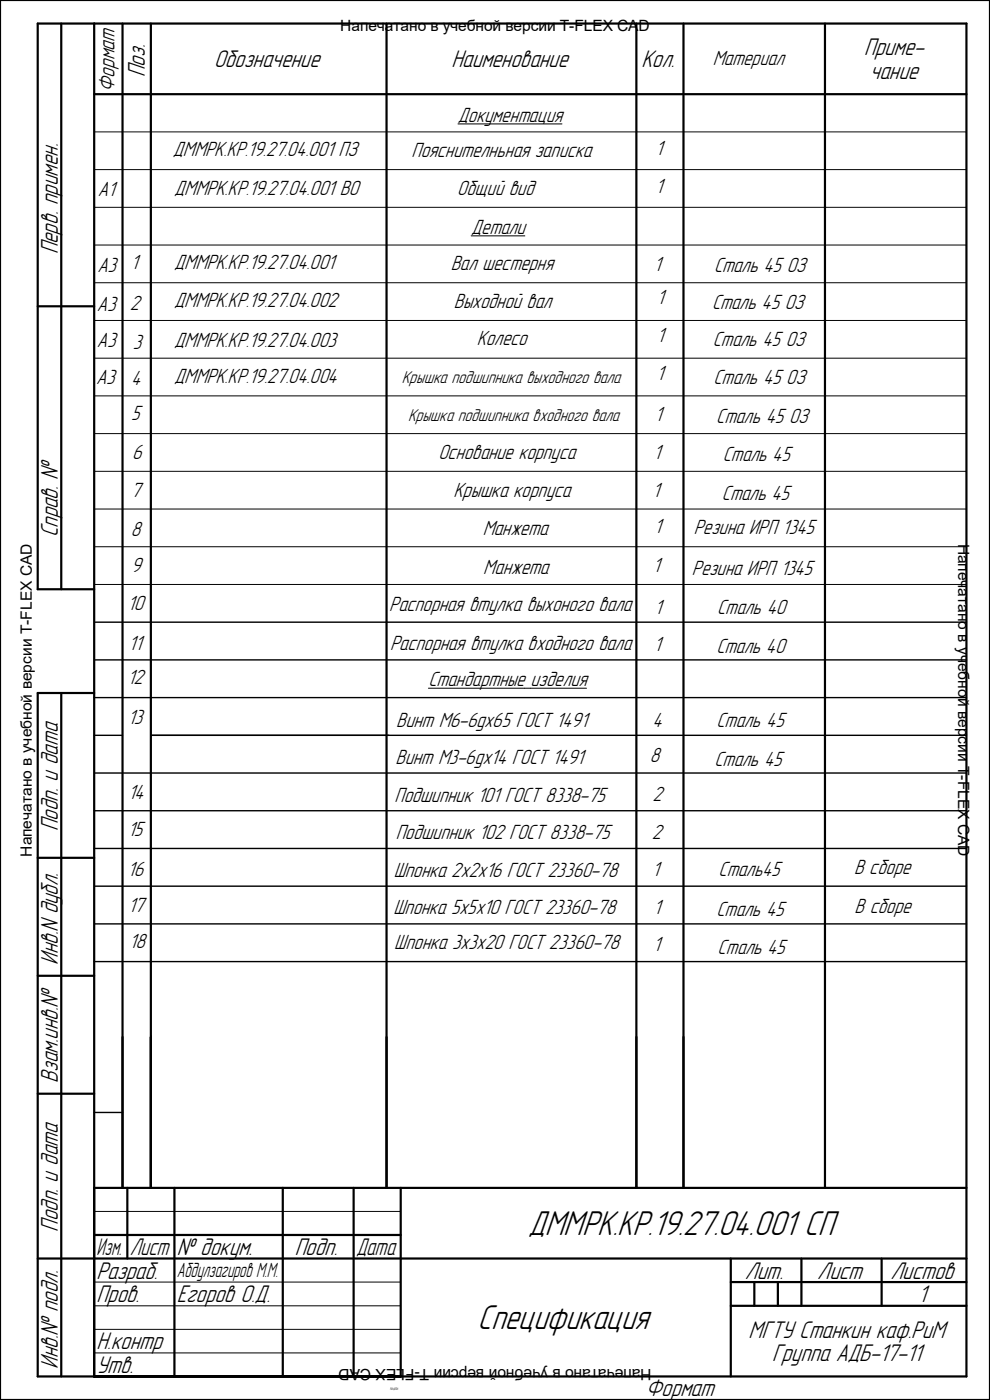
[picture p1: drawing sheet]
<svg xmlns="http://www.w3.org/2000/svg" width="210mm" height="297mm" viewBox="0 0 210 297" stroke-linecap="round" stroke-linejoin="round" font-family="sans-serif">
<defs><g id="words">
<g font-size="6.8">
<text x="112" y="262">ДММРК.КР.19.27.04.001 СП</text>
<text x="101.3" y="282">Спецификация</text>
</g>
<g font-size="4.7">
<text x="183.3" y="11.8">Приме-</text>
<text x="30.7" y="16.4" transform="rotate(-90 30.7 16.4)">Поз.</text>
<text x="45.5" y="14.3">Обозначение</text>
<text x="95.8" y="14.3">Наименование</text>
<text x="136.1" y="14.3">Кол.</text>
<text x="184.5" y="16.8">чание</text>
<text x="12.2" y="54" transform="rotate(-90 12.2 54)">Перв. примен.</text>
<text x="12.2" y="114" transform="rotate(-90 12.2 114)">Справ. №</text>
<text x="12.2" y="176.3" transform="rotate(-90 12.2 176.3)">Подп. и дата</text>
<text x="12.2" y="204.7" transform="rotate(-90 12.2 204.7)">Инв.N дубл.</text>
<text x="12.2" y="229.7" transform="rotate(-90 12.2 229.7)">Взам.инв.№</text>
<text x="12.2" y="261.3" transform="rotate(-90 12.2 261.3)">Подп. и дата</text>
<text x="27.5" y="266.3">Лист</text>
<text x="37.5" y="266.3">№ докум.</text>
<text x="62.5" y="266.3">Подп.</text>
<text x="75.5" y="266.3">Дата</text>
<text x="20.5" y="271.3">Разраб.</text>
<text x="158" y="271.3">Лит.</text>
<text x="173.4" y="271.3">Лист</text>
<text x="188.9" y="271.3">Листов</text>
<text x="20.5" y="276.3">Пров.</text>
<text x="37.5" y="276.3">Егоров О.Д.</text>
<text x="194.8" y="276.3">1</text>
<text x="20.5" y="286.3">Н.контр</text>
<text x="158.8" y="283.8">МГТУ Станкин каф.РиМ</text>
<text x="12.2" y="290.4" transform="rotate(-90 12.2 290.4)">Инв.№ подл.</text>
<text x="20.5" y="291.3">Утв.</text>
<text x="163.8" y="288.8">Группа АДБ-17-11</text>
<text x="137" y="296.2">Формат</text>
</g>
<text font-size="4.6" x="20.5" y="266.3">Изм.</text>
<text font-size="4.4" x="24.3" y="19.5" transform="rotate(-90 24.3 19.5)">Формат</text>
<g font-size="4.1">
<text x="151.2" y="13.8">Материал</text>
<text x="97.2" y="25.9">Документация</text>
<text x="36.7" y="33.1">ДММРК.КР.19.27.04.001 ПЗ</text>
<text x="87.3" y="33.4">Пояснителньная записка</text>
<text x="139.1" y="32.9">1</text>
<text x="20.7" y="41.7">А1</text>
<text x="37" y="41.3">ДММРК.КР.19.27.04.001 ВО</text>
<text x="97" y="41.3">Общий вид</text>
<text x="139.1" y="41">1</text>
<text x="99.9" y="49.6">Детали</text>
<text x="20.7" y="57.7">А3</text>
<text x="27.8" y="57">1</text>
<text x="37" y="57.1">ДММРК.КР.19.27.04.001</text>
<text x="95.6" y="57.4">Вал шестерня</text>
<text x="138.7" y="57.6">1</text>
<text x="151.5" y="57.7">Сталь 45 ОЗ</text>
<text x="27.6" y="65.9">2</text>
<text x="37" y="65.1">ДММРК.КР.19.27.04.002</text>
<text x="96.3" y="65.4">Выходной вал</text>
<text x="139.4" y="64.6">1</text>
<text x="151" y="65.5">Сталь 45 ОЗ</text>
<text x="20.6" y="66.1">А3</text>
<text x="20.6" y="73.6">А3</text>
<text x="28.2" y="74">3</text>
<text x="37" y="73.7">ДММРК.КР.19.27.04.003</text>
<text x="101.1" y="73.1">Колесо</text>
<text x="139.4" y="72.6">1</text>
<text x="151.2" y="73.5">Сталь 45 ОЗ</text>
<text x="20.4" y="81.4">А3</text>
<text x="27.9" y="81.7">4</text>
<text x="37" y="81.3">ДММРК.КР.19.27.04.004</text>
<text x="139.2" y="80.5">1</text>
<text x="151.3" y="81.4">Сталь 45 ОЗ</text>
<text x="27.9" y="89.1">5</text>
<text x="138.9" y="89.3">1</text>
<text x="151.9" y="89.8">Сталь 45 ОЗ</text>
<text x="28" y="97.5">6</text>
<text x="93" y="97.4">Основание корпуса</text>
<text x="138.6" y="97.4">1</text>
<text x="153.3" y="97.9">Сталь 45</text>
<text x="27.7" y="105.4">7</text>
<text x="96.2" y="105.4">Крышка корпуса</text>
<text x="138.4" y="105.4">1</text>
<text x="153.2" y="106">Сталь 45</text>
<text x="27.7" y="113.6">8</text>
<text x="102.4" y="113.4">Манжета</text>
<text x="138.8" y="113.1">1</text>
<text x="147.2" y="113.2">Резина ИРП 1345</text>
<text x="27.9" y="121.4">9</text>
<text x="102.5" y="121.8">Манжета</text>
<text x="138.5" y="121.5">1</text>
<text x="146.8" y="122.1">Резина ИРП 1345</text>
<text x="27.1" y="129.5">10</text>
<text x="82.5" y="129.6">Распорная втулка выхоного вала</text>
<text x="138.8" y="130.2">1</text>
<text x="152.1" y="130.2">Сталь 40</text>
<text x="27.3" y="137.8">11</text>
<text x="82.8" y="137.8">Распорная втулка входного вала</text>
<text x="138.7" y="138">1</text>
<text x="152" y="138.4">Сталь 40</text>
<text x="27.1" y="145.2">12</text>
<text x="90.9" y="145.5">Стандартные изделия</text>
<text x="27.1" y="153.6">13</text>
<text x="84.1" y="154.2">Винт M6-6gx65 ГОСТ 1491</text>
<text x="138.4" y="154.3">4</text>
<text x="152" y="154.2">Сталь 45</text>
<text x="137.9" y="161.7">8</text>
<text x="83.9" y="162.1">Винт M3-6gx14 ГОСТ 1491</text>
<text x="151.6" y="162.5">Сталь 45</text>
<text x="27.2" y="169.5">14</text>
<text x="83.7" y="170.2">Подшипник 101 ГОСТ 8338-75</text>
<text x="138.4" y="170">2</text>
<text x="27.1" y="177.5">15</text>
<text x="84" y="178">Подшипник 102 ГОСТ 8338-75</text>
<text x="138.3" y="177.9">2</text>
<text x="27.1" y="185.9">16</text>
<text x="138.3" y="185.9">1</text>
<text x="152.4" y="185.9">Сталь45</text>
<text x="181.2" y="185.5">В сборе</text>
<text x="83.5" y="186.1">Шпонка 2x2x16 ГОСТ 23360-78</text>
<text x="27.2" y="193.5">17</text>
<text x="83.5" y="193.8">Шпонка 5x5x10 ГОСТ 23360-78</text>
<text x="138.6" y="193.8">1</text>
<text x="152" y="194.3">Сталь 45</text>
<text x="181.3" y="193.6">В сборе</text>
<text x="27.4" y="201.2">18</text>
<text x="83.7" y="201.3">Шпонка 3x3x20 ГОСТ 23360-78</text>
<text x="138.6" y="201.8">1</text>
<text x="152.2" y="202.3">Сталь 45</text>
</g>
<text font-size="4" x="37.5" y="271">Абдулзагиров М.М.</text>
<g font-size="3.4">
<text x="85.2" y="81.3">Крышка подшипника выходного вала</text>
<text x="86.6" y="89.4">Крышка подшипника входного вала</text>
</g>
<g font-size="3.3">
<text x="72.2" y="6.6">Напечатано в учебной версии T-FLEX CAD</text>
<text x="203.3" y="115.3" transform="rotate(90 203.3 115.3)">Напечатано в учебной версии T-FLEX CAD</text>
<text x="6.7" y="181.7" transform="rotate(-90 6.7 181.7)">Напечатано в учебной версии T-FLEX CAD</text>
<text x="138.2" y="290.4" transform="rotate(-180 138.2 290.4)">Напечатано в учебной версии T-FLEX CAD</text>
</g>
<text font-size=".8" x="82.8" y="294.8">Копировал</text>
</g></defs>
<g fill="none" stroke="#000" stroke-width=".47">
<path d="M0 0h210v297h-210zM13 5v120M20 5v287M20 20h185M26 5v247M32 5v247M82 5v247M135 5v247M145 5v247M175 5v247M8 65h12M20 125h-12v-120h197v287h-197v-145h12"/>
<path d="M13 147v145M8 182h12M8 207h12M8 232h12M20 252h185M27 252v15M37 252v40M60 252v40M75 252v40M85 252v40M8 267h197M20 262h65"/>
<path d="M155 272h50M155 267v25M155 277h50M160 272v5M165 272v5M170 267v10M187 267v10"/>
</g>
<g fill="none" stroke="#000" stroke-width=".21">
<path d="M20 28h185M20 36h185M97.2 26.3h22M20 44h185M20 52h185M20 60h185M99.9 50h11.4M20 68h185M20 76h185M20 84h185M20 92h185M20 100h185"/>
<path d="M20 108h185M20 116h185M20 124h185M90.9 146h33.5M20 257h65M20 277h65M20 272h65M20 282h65M20 287h65"/>
</g>
<path d="M20 132h185M20 140h185M20 156h6M20 148h185M32 156h173M20 172h185M20 164h185M20 188h185M20 180h185M20 196h185M20 204h185M20 236h6" fill="none" stroke="#000" stroke-width=".3"/>
<use href="#words"/>
</svg>
